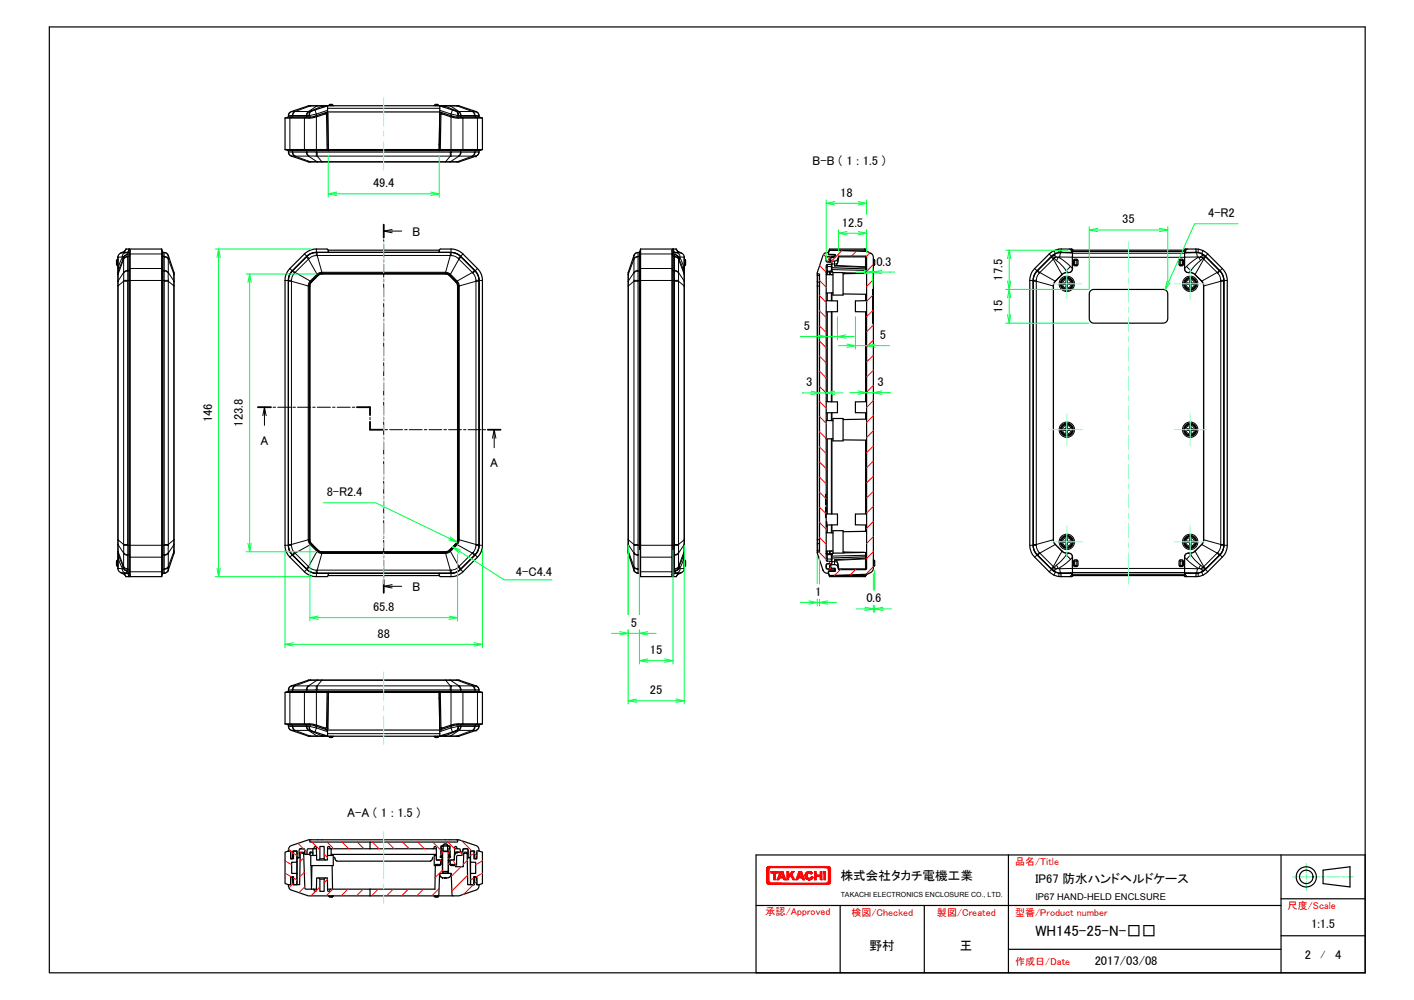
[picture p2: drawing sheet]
<svg xmlns="http://www.w3.org/2000/svg" width="420mm" height="297mm" viewBox="0 0 420 297" stroke-linecap="round" stroke-linejoin="round" font-family="sans-serif">
<defs><g id="words">
<text font-size="4.5" x="307.6" y="278.1">WH145-25-N-□□</text>
<g font-size="3.7">
<text x="241.4" y="49">B-B ( 1 : 1.5 )</text>
<text x="110.8" y="55.6">49.4</text>
<text x="249.6" y="58.4">18</text>
<text x="359" y="64.5">4-R2</text>
<text x="122.5" y="70">B</text>
<text x="250.1" y="67.3">12.5</text>
<text x="333.4" y="66.3">35</text>
<text x="260.4" y="78.9">0.3</text>
<text x="297.9" y="83.3" transform="rotate(-90 297.9 83.3)">17.5</text>
<text x="297.9" y="92.9" transform="rotate(-90 297.9 92.9)">15</text>
<text x="238.8" y="98">5</text>
<text x="261.4" y="100.7">5</text>
<text x="239.6" y="114.7">3</text>
<text x="260.7" y="114.7">3</text>
<text x="63" y="125.5" transform="rotate(-90 63 125.5)">146</text>
<text x="72.2" y="126.8" transform="rotate(-90 72.2 126.8)">123.8</text>
<text x="77.4" y="132.1">A</text>
<text x="145.7" y="138.7">A</text>
<text x="97.1" y="147.4">8-R2.4</text>
<text x="153.3" y="171.1">4-C4.4</text>
<text x="122.5" y="175.4">B</text>
<text x="242.2" y="177">1</text>
<text x="257.4" y="178.9">0.6</text>
<text x="110.8" y="181.5">65.8</text>
<text x="112.2" y="189.4">88</text>
<text x="187.4" y="186.1">5</text>
<text x="193.1" y="194.2">15</text>
<text x="193.1" y="206.1">25</text>
<text x="103.2" y="242.6">A-A ( 1 : 1.5 )</text>
<text x="249.8" y="261.3">株式会社タカチ電機工業</text>
<text x="307.6" y="262.3">IP67 防水ハンドヘルドケース</text>
<text x="389.6" y="275.8">1:1.5</text>
<text x="258.4" y="282.3">野村</text>
<text x="285.3" y="282.3">王</text>
<text x="325.3" y="286.7">2017/03/08</text>
<text x="387.7" y="284.8">2</text>
<text x="396.7" y="284.8">4</text>
</g>
<g font-size="3" fill="#f00">
<text x="301.7" y="257">品名/Title</text>
<text x="227.5" y="271.9">承認/Approved</text>
<text x="253" y="272.1">検図/Checked</text>
<text x="278.4" y="272">製図/Created</text>
<text x="301.7" y="272">型番/Product number</text>
<text x="382.6" y="270">尺度/Scale</text>
<text x="301.7" y="286.6">作成日/Date</text>
</g>
<text font-size="3" x="392.4" y="284.5">/</text>
<text font-size="2.8" x="307.6" y="267.4">IP67 HAND-HELD ENCLSURE</text>
<text font-size="2.1" x="249.8" y="266.6">TAKACHI ELECTRONICS ENCLOSURE CO., LTD.</text>
</g></defs>
<g fill="none" stroke="#000" stroke-width=".36">
<path d="M14.7 8h390.9v281h-390.9zM84.7 35.1v9.3M85.7 34.8l-1 .3M85.7 34.8h6.6M93.9 34.4l-1.6 .4M94 34.7l2.7-.9 .3 .3 .2 10.3M94 34.7l-1.8 .4h-7.5M96.9 33.4h.3l.2 .4M96.9 33.4l-3 1 .1 .3M96.9 33.4l.5 .3 .1 10.8-.3-.1M97.3 31.5l-4.2 1.3M97.3 33.3h33.4"/>
<path d="M97.3 31.4v2.2M97.3 31.4h33.4M97.3 31.4v.1M97.4 31.4h-5.7l-5.3 1.9-.6 .5-.1 1M97.8 31.2l-.1 .2M98 31h.7l.1 .2-.8 .1-.2-.1zM98 31.3v.1M98.7 31.3v.1M98.8 31.2l.2 .2M129.2 31.2l.8-.2 .2 .2zM129.2 31.2l-.2 .2M129.4 31.3v.1"/>
<path d="M130 31.3v.1M130.2 31.2l.1 .2M130.6 31.4h5.7l5.4 1.9 .5 .5 .2 1M130.7 33.7l-.2 10.7M130.7 31.4l4.2 1.4M130.7 31.4l-.2 13.1 .3-.1M131.1 33.4l3 1M131.1 33.4l-.4 .3M134 34.7l1.8 .4h7.6M134 34.7l-2.7-.9-.3 .2-.2 10.4M134.1 34.4l1.7 .4M134.1 34.4l-.1 .3"/>
<path d="M135.8 34.8h6.6M142.4 34.8l1 .3M143.4 35.1v9.3M84.7 44.4h12.5M84.7 44.4l1 .3M85.7 44.7l.1 1 .6 .5 5.3 1.9h44.6l5.4-1.9 .5-.5 .2-1M85.7 44.7h5.5M91.2 44.7h51.2M130.5 44.4v.3h-39.3M130.5 44.4h-33v.3M130.5 44.5v.2h11.9M130.8 44.4h12.6l-1 .3"/>
<path d="M34.8 77.1v1.7M35 77.3h.1M35 78.6h.1M35 77l-.4 .3v1.3l.4 .4M35 76.3l.1 .1M35 76.3v4.7M35.8 75.2l-.6 .6-.2 .5M37 74.9v.2M37 75h1l.3-1a.61 .61 0 0 1 .4 .9v95.2a.83 .83 0 0 1-.4 1.2l-.3-1M37 74.7l-1.2 .5M37.5 74l-.5 1M37.5 74h.1"/>
<path d="M37.5 74h10.5M38 75h.2M38.2 75l-2.4 .2M38.2 75l.2 .4M38.4 75.4v93.7M48 74v97.3M48 74l.4 1M48.4 75l.9 .1 .6 .6 1.8 5.3v83.3l-1.8 5.3-.6 .5-.9 .2M48.4 75v1.1M48.4 76.1v94.2M91.2 76.1l-4.7 4.7-.8 2v79.6l.8 2.1 5 4.9 1.6 .8 4.4 .1v.7M91.2 76.1l1.1-.7 1.7-.4h40.5l1.3 .4 1.1 .7 4.3 4.4 .8 1.1 .4 1.7-.1 79.1-.3 1.3-.8 1.1-5 4.9-2.2 .6h-40.4l-2.1-.9-4.6-4.6-.8-1.1-.4-1.7v-79.2l.8-2z"/>
<path d="M97.5 74.3v.7M97.5 74.3h33M97.5 74.3l-.3-.3h-3.2a5.1 5.1 0 0 0-3.5 1.4l-4.4 4.4a5.2 5.2 0 0 0-1.4 3.5v78.7a5.1 5.1 0 0 0 1.4 3.5l4.4 4.3a5.2 5.2 0 0 0 3.5 1.5h3.2l.3-.3M130.5 74.7v.3h-36.5l-1.7 .4-1.1 .7M130.5 74.3v.7h4l1.3 .4 .7 .4 4.7 4.7 .8 1.1 .3 1.2 .1 79.2-.3 1.3-.9 1.5-4.3 4.3-.7 .6-1.3 .5-37.4 .1v.3M130.5 74.3l.3-.3h3.2a5.1 5.1 0 0 1 3.6 1.4l4.3 4.4a5 5 0 0 1 1.5 3.5v78.7a4.9 4.9 0 0 1-1.5 3.5l-4.3 4.3a5.2 5.2 0 0 1-3.6 1.5h-3.2l-.3-.3M190 75v95.3M190 75l-.9 .1-.6 .6-1.8 5.4v83.1l1.8 5.4 .6 .5 .9 .2M190.3 74v97.3M190.3 74l-.3 1M190.3 74h10.6l.5 1M200 75.4v94.5"/>
<path d="M200.2 75l-.2 .4M200.2 75l2.4 .2M200.4 75l-.4-1a.78 .78 0 0 0-.3 1.2v95.2a.61 .61 0 0 0 .3 .9l.4-1h1M200.4 75h1M200.4 75h-.2M201.3 74.7l1.3 .5M201.4 74.9v.2M202.6 75.2l.4 .4 .3 .7v4.7M203.3 77l.3 .1M203.3 77.3h.1M203.3 78.6h.1M203.6 77.1l-.2 .2v1.3l.2 .2"/>
<path d="M203.6 78.8l-.3 .2M203.6 77.1v1.7M245 75.2l1.2-.2v.6l2 .2-.1 .4h-2.3l-.3 .4 .1 1.1 1.6 .3-.1 .5h-1.3l-.3 .4v68.1h-.2v1.7h.2l-.2 .2v.9h.2l-.2 3.8h.2l.1 1.4-.1 11.4 .2 .3 1.5 .2-.1 .5-1.5 .2-.1 1.1 .2 .3 2.5 .2-.2 .4h-1.8v.7l-1-.2-.5-.5-1.9-5.3 .1-.3 .6-.1v-82.5l-.6-.1-.1-.3 1.7-5.1zM245.6 76.3l1.4-.1v1.6l-1.4-.1zM246.2 75.6h2M246.4 74.3l-.2 .7M246.4 74.3l.1-.3h10.6l.3 .5M246.4 74.3h10.7l.4 .4M246.5 74.3l11.2 .4 1.5 .8 .3 .9v9.6h-.2v10h.2v72.8l-.3 .9-1.5 .9-11.2 .4-.3-.7v-.6h2v-.9h-1.4l-.3-.2v-.6l.3-.2h1.6l.5 .4 .3 1h8l.3-.3v-92.5l-.3-.3h-8l-.6 1.3-.6 .2-1.3-.1-.2-.8 .3-.2h1.4v-.9l-2-.1zM247.2 79.5l10 .4 .3 .3M247.2 78.4v2M249.2 76.1l-.2 1.4a1.58 1.58 0 0 1-1 1.5"/>
<path d="M259.5 77l.4 .3v1.3l-.2 .2M259.5 77.3h.1M259.5 78.6h.1M259.7 77.1v1.7M259.7 78.8l-.2 .2M313.6 75.4l-1.1 .7-4.3 4.4a4 4 0 0 0-1.2 2.8v78.7a3.9 3.9 0 0 0 1.2 2.8l4.3 4.3 1.1 .8M313.6 75.4l-1.1 .7-4.6 4.7-.7 1.2-.2 1.3v79.1l.4 1.3 .8 1.1 4.3 4.3 1.1 .8M314.7 75l-1.1 .4M315.2 75h-.5M315.3 74a5.2 5.2 0 0 0-3.5 1.4l-4.3 4.4a5.1 5.1 0 0 0-1.5 3.5v78.7a5 5 0 0 0 1.5 3.5l4.3 4.3a5 5 0 0 0 3.5 1.5M315.3 74h3.2l.4 .3-.7 .7h-3M315.3 74l-.1 1"/>
<path d="M318.7 75h-4M318.7 76.3v.1M318.7 74.7h33.3M318.7 76.3l-.1 .1M319.2 77.1l-.2 .2v1.3l.2 .2M319.2 77.1l.1 .2M319.2 77.1l.8-.1 .2 .1-.2 .2M319.3 77.3v1.3M319.3 78.6l.9 .2-.9 .2zM319.3 77.3h.7M320 77.3v1.3M320.2 77.1l.1 .2v1.3l-.1 .2"/>
<path d="M350.5 78.8l.2-.2 .8 .2-.2 .2zM350.5 77.1v1.7M350.5 77.1l.2 .2M350.5 77.1l.8-.1v.3M350.7 77.3v1.3M350.7 77.3h.6M351.3 77.3v1.3M351.5 77.1l.2 .2v1.3l-.2 .2M352 76.3v.1M352 75h4M352 76.3l-.1 .1M355.3 74l.1 1h-3l-.4-.7h-33.1l-.2 .4v1.6"/>
<path d="M355.3 74h-3.2l-.3 .3 .2 .4v1.6M355.3 74a5.2 5.2 0 0 1 3.6 1.4l4.3 4.4a5 5 0 0 1 1.5 3.5v78.7a4.9 4.9 0 0 1-1.5 3.5l-4.3 4.3a5 5 0 0 1-3.6 1.5M355.4 75h.6M356 75l1 .4M357 75.4l1.2 .7 4.3 4.4a4.3 4.3 0 0 1 1.2 2.8v78.7a4.2 4.2 0 0 1-1.2 2.8l-4.3 4.3M357 75.4l1.2 .7 4.6 4.7 .6 1.2 .3 1.3-.1 79.1-.3 1.3-.5 .8-4.6 4.6M35 81v83.3M35.2 80.4l-.2 .6M94.5 81.8l1.2-.4h36.7l.9 .3 2.5 2.5 .2 .8v75.3l-.5 1.2-2.4 2.2-.7 .2h-36.7l-1.2-.5-2.2-2.3-.2-.8v-75.3l.3-1zM203.1 80.4l.2 .6M203.3 81v83.3M242.8 81.2v82.9"/>
<path d="M245.5 81.6h2M245.5 89.3l3.3 .1v3.2h-3.3M246.5 80.8l.6 .8M246.5 80.8v.8M247 80.7v.1M247 80.7l.2-.3-1.5 .2-.2 .3M247 80.7l-.5 .1M247.2 80.6l.3 .3M247.2 87v2.3M247.2 92.6v26.8M247.5 81h3v6.7h-3zM247.5 87h-2"/>
<path d="M247.5 80.9v.1M250.5 87.3l7 .1M256.7 81.2l-5.9-.2v.3M257.5 89.3l-3.3 .1v3.2h3.3M257.5 81.2l-7 .1M259.5 86v10M316.5 84.4l.4 .1v.3M316.5 84.2v.2M316.5 84.4l-.4 .1h.7v.7l.1-.4M316.9 84.8h.2M316.9 83.8v.4h-.4M316.9 83.8h.2"/>
<path d="M316.9 83.8l-.1-.4v.7h-.7l.4 .1M317.1 83.8v.4h.4M317.1 83.8l.1-.4v.7h.7l-.4 .1M317.5 84.2v.2M317.5 84.4l.4 .1h-.7v.7l-.1-.4M317.5 84.4l-.4 .1v.3M324.1 86.4l.9-.4h20.7a1.3 1.3 0 0 1 1.3 1.3v7.3a1.37 1.37 0 0 1-1.3 1.4h-20.7a1.37 1.37 0 0 1-1.3-1.4v-7.3zM353.1 84.4l-.3 .1h.7v.7l.1-.4M353.1 84.4h.4l.1 .4M353.1 84.2v.2M353.6 84.8h.2M353.6 83.8l-.1 .4h-.4"/>
<path d="M353.6 83.8h.2M353.6 83.8l-.1-.4v.7h-.7l.3 .1M353.8 83.8v-.4l.1 .7h.6l-.3 .1M353.8 83.8v.4h.4M354.2 84.4l-.5 .1 .1 .3M354.2 84.4l.3 .1h-.7v.7v-.4M354.2 84.2v.2M245.5 119.3l3.3 .1v3.2h-3.3M257.5 119.3l-3.3 .1v3.2h3.3M245.5 124.9h2M247.2 122.6v2.3M247.2 130.3v22.4"/>
<path d="M247.5 130.3l-2 .1M247.5 124.3h3v6.7h-3zM250.5 130.7h7M257.5 124.5l-7 .1M316.5 127.7l.4 .1v.4M316.5 127.5v.2M316.5 127.7l-.4 .1h.7v.7l.1-.3M316.9 128.2h.2M316.9 127.1v.4h-.4M316.9 127.1h.2M316.9 127.1l-.1-.3v.6l-.7 .1h.4M317.1 127.1v.4h.4"/>
<path d="M317.1 127.1l.1-.3v.7h.7h-.4M317.5 127.5v.2M317.5 127.7l.4 .1h-.7v.7l-.1-.3M317.5 127.7l-.4 .1v.4M353.1 127.7l-.3 .1h.7v.7l.1-.3M353.1 127.7l.4 .1 .1 .4M353.1 127.5v.2M353.6 128.2h.2M353.6 127.1l-.1 .5-.4-.1M353.6 127.1h.2M353.6 127.1l-.1-.3-.1 .7h-.6h.3M353.8 127.1v-.3l.1 .7h.6h-.3"/>
<path d="M353.8 127.1v.4h.4M354.2 127.7l-.4 .1v.4M354.2 127.7l.3 .1-.7 .1v.6v-.3M354.2 127.5v.2M245.3 151.1h.2M245.3 149.6h.2M245.5 158.2l2 .1M245.5 152.7h3.3v3.2l-3.2 .1M245.5 155.2v.3M245.5 154.9l.1 .1M245.5 149.6v.2M245.5 150.8v.3"/>
<path d="M245.5 148.9v.7M245.5 151.1v.6M245.5 147v1.7M245.5 151.9v1.7M245.6 155.7l-.1 .4M245.6 156.3h-.1M247.2 155.9v2.4M247.5 157.6h3v6.7h-3zM257.5 152.7h-3.3v3.2l3.3 .1M257.5 157.8l-7 .1M34.8 166.5v1.6M35 166.6h.1"/>
<path d="M35 168h.1M35 166.3l-.4 .3v1.4l.4 .3M35 169l.2 .5 .6 .6M35 164.3v4.7M35 164.3l.2 .6M35.1 168.8l-.1 .2M35.8 170.1l1.2 .5M35.8 170.1l2.4 .1M37 170.2v.1M37 170.3h1M37 170.3l.5 1M37.5 171.3h.1"/>
<path d="M37.5 171.3h10.5M38.4 169.1v.8M38.4 169.9l-.4 .4M48.4 170.3l-.4 1M97.5 171h33M130.5 170.3v.7M190 170.3l.3 1M200 169.9l.4 .4M201.4 170.3l-.5 1h-10.6M201.4 170.2v.1M202.6 170.1l-2.4 .1M202.6 170.1l-1.3 .5"/>
<path d="M203.3 164.3v4.7l-.3 .7-.4 .4M203.3 166.3l.3 .2M203.3 166.6h.1M203.3 168h.1M203.3 164.3l-.2 .6M203.6 166.5l-.2 .1 .2 1.5M203.6 168.1l-.3 .2M203.6 166.5v1.6M245.5 164.4l.3 .3 1.4 .2M245.6 167.6l1.4-.2v1.7l-1.4-.2zM246.2 170.3l.2 .7M246.2 169.6h2"/>
<path d="M246.5 164.5h.5M246.5 163.7v.8M247 164.5h.1M247 164.5l.2 .2M247.1 163.7l-.6 .8M247.2 164.7v.2M247.2 164.9v2M247.5 163.6l-2 .1M247.5 164.3l-.3 .4M247.5 164.3h.1M248 166.3a2.66 2.66 0 0 1 1.2 2.8v.1M250.5 164l7 .1"/>
<path d="M250.8 164v.2l5.9-.1M257.5 165.1l-.3 .3-10 .4M257.5 170.6l-.4 .4h-10.7l.1 .3h10.6l.3-.5M259.5 166.3l.2 .2M259.5 166.6h.1M259.5 168h.1M259.7 166.5v1.6M259.7 166.5l.2 .1v1.4l-.4 .3M313.6 169.9l1.6 .4M314.7 170.2h4M316.5 161.1h.4v.4M316.5 160.9v.2"/>
<path d="M316.5 161.1h-.4l.7 .1v.6l.1-.3M316.9 161.5h.2M316.9 160.4v.4l-.4 .1M316.9 160.4h.2M316.9 160.4l-.1-.3v.7h-.7l.4 .1M317.1 160.4v.4l.4 .1M317.1 160.4l.1-.3v.7h.7l-.4 .1M317.5 160.9v.2M317.5 161.1h.4h-.7v.7l-.1-.3M317.5 161.1h-.4v.4M318.6 168.8l.1 .2M318.7 169v1.6"/>
<path d="M318.7 170.6l.2 .4-.4 .3h-3.2M318.7 170.6h33.3M318.7 168.8v.2M319.2 166.5l-.2 .1v1.4l.2 .1M319.2 166.5l.1 .1M319.2 166.5l.8-.2 .2 .2-.2 .1M319.3 166.6v1.4M319.3 168l.9 .1-.9 .2zM319.3 166.6h.7M320 166.6v1.4M320.2 166.5l.1 .1-.1 1.5M350.5 166.5v1.6"/>
<path d="M350.5 166.5l.2 .1M350.5 166.5l.8-.2v.3M350.7 166.6v1.4M350.7 168h.6l.2 .1-.8 .2-.2-.2zM350.7 166.6h.6M351.3 166.6v1.4M351.5 166.5l.2 .1-.2 1.5M351.9 168.8l.1 .2M352 169v1.6M352 171h-.2l.3 .3h3.2M352 170.9v.1M352 170.6l-.2 .4h-33.1l-.4-.7h-3.1l.1 1"/>
<path d="M352 168.8v.2M353.1 161.1h-.3h.6l.1 .7 .1-.3M353.1 161.1h.4l.1 .4M353.1 160.9v.2M353.6 161.5h.2M353.6 160.4v.4l-.5 .1M353.6 160.4h.2M353.6 160.4l-.1-.3v.7h-.7l.3 .1M353.8 160.4v-.3l.1 .7h.6l-.3 .1M353.8 160.4l-.1 .4 .5 .1M354.2 161.1h-.4v.4M354.2 161.1h.3l-.7 .1v.6v-.3"/>
<path d="M354.2 160.9v.2M355.4 170.3h-3l-.4 .6M355.4 170.3l-.1 1M356 170.2h-4M357 169.9l-1.6 .4M358.2 169.1l-1.2 .8M84.7 205.7v9.3M84.7 215l1 .3M84.7 215h7.2l2.1 .4M85.7 215.3v.7l.7 .9 5.3 1.8h5.7M85.7 205.4l.1-1 .6-.6 5.3-1.8h44.6l5.4 1.8 .5 .6 .2 1M85.7 215.3h5.5"/>
<path d="M85.7 205.4l-1 .3h12.5M85.7 205.4h11.8v.2M85.7 205.4h56.7M91.2 215.3h1.1M92.3 215.3l1.6 .4M93.1 217.3l4.2 1.4M93.9 215.7l3 1M94 215.4l-.1 .3M97.2 205.7l-.2 10.3-.3 .3-2.7-.9M97.2 205.7l.3-.1-.1 10.8M97.3 218.7h33.4M97.3 216.9h33.4"/>
<path d="M97.3 216.5v2.2M97.4 216.4l-.5 .3M97.5 205.7l-.1 10.7M97.7 218.7l.1 .2M97.8 218.9l.2-.2 .8 .2-.1 .2zM98 218.7h.1M98.7 218.7h.1M99 218.7l-.2 .2M129 218.7l.2 .2M129.2 218.9l.2-.2 .8 .2-.2 .2zM129.4 218.7h.1M130 218.7h.1"/>
<path d="M130.3 218.7l-.1 .2M130.5 205.4v.3h-33M130.7 216.2v.4l.4 .1M130.7 216.5v2.2M130.8 205.7l-.3-.1 .2 10.9 .4 .2M130.8 205.7h12.6M130.8 205.7l.2 10.4 .3 .2 2.7-.9M134 215.4l.1 .3-3 1M134.9 217.3l-4.2 1.4M135.8 215.3h6.6M135.8 215.3l-1.7 .4M142.4 215.3l-.2 1-.5 .6-5.4 1.8h-5.7"/>
<path d="M142.4 205.4h-44.9v.3M142.4 205.4l1 .3M143.4 215h-7.2l-2.2 .4M143.4 205.7v9.3M143.4 215l-1 .3M84.7 253.1l1.6-.3v2.3h.9v-2.3h1v3.3h-1.5v3.3h1.5v3.4h-1v-2.4h-.9v2.4l-1.6-.4zM88.2 256.1v3.3M88.4 254.8l-.2 8M88.8 254.8h.4M89.1 252.2h1.3l.1 1.4h-1.6zM91.1 253.8h.9M91.9 249.4h44.2"/>
<path d="M92 253.8l.3 .3M92.1 253.6h.1M92.2 253.1l.8 .6M92.3 254.1h.1M92.3 254.1h1.8M92.7 257.5h-.3l.2 5.7M92.7 257.1l-.1 7M93 252.1v2M93 253.1h-.9l-.1 .7M93.1 252.1h.9M94.7 255.5h2M95 255.1h1.3"/>
<path d="M97.3 254.1h1.7v3h-6.7v-3M97.3 252.1h1M98.3 252.1l-.3-.3a.34 .34 0 0 0-.3-.4 .34 .34 0 0 0-.4 .4v3.7h-.6l-.4-.4v-3.7h-1.3v3.7l-.3 .4h-.6l-.1-3.7a.4 .4 0 0 0-.5-.3 .4 .4 0 0 0-.2 .5l-1.9 .2-.3 1.6-.6-.1-.1-1.5h-1.3l-.3 2.6M98.3 252.1h11.6M98.4 253.8h31.3M98.4 252.1v2M98.7 257.1l.1 7M99.4 254.6l.3 .9a1.54 1.54 0 0 0 1.7 .3h25.3a1.27 1.27 0 0 0 1.8-.7l.1-.5M109.9 250.1h26.1v-.6l.2-.1 5.7 2 .3 .5 .2 .9h-.7l-.1 2.3h-.5l-.1-2.3h-1.2l-.1 1.9-.5 .1-.2-2.6h-1.4a.72 .72 0 0 1-.8 .9l-.1-.9-.9-.3a.34 .34 0 0 0-.3-.4 .34 .34 0 0 0-.4 .3l-.1 3.7h-1.7v-.8h.4v-3.4h-.7l-.3-.6h-.7l-.3 .6h-.7v3.4h.3v.8h-1.6l-.1-3.7a.41 .41 0 0 0-.5-.3 .41 .41 0 0 0-.2 .5l-19 .1zM109.9 250.1h-17.8l-.1-.6h-.4l-5 1.7-.8 .7-.1 .9h.6l.2 2.3h.4l.1-2.3h1.2l.1 1.9 .5 .1M128.7 252.1h.9M129 254.1l.7 .2v1.2h1.2v1.3l-.1 .3h-1.8z"/>
<path d="M129.4 254.1h.3M130.7 259.4l.1 .9 .7 .4M130.7 259.4h2.6M130.7 259.4l-.3 6.4-.2 .3h-20.3M131.3 255.5h.2M131.5 259.4v-3.8h-.5v1.2h-1.6l-.2 7.3h-19.3M131.5 255.6h.1M131.5 258.8l.1 .2M131.5 253h1.7M131.5 258.8h1.7M131.5 253v5.8M131.6 259v.4"/>
<path d="M131.6 259h1.5M131.7 251h1.3M131.7 251.3h1.3M131.7 252.8v-1.5h-.5l-.1 .7h.2v.6l-.3 .2v1.2h.3v.3h-.5v.4h.7M131.7 252.8l-.2 .2M131.7 252.8h1.3M133 252.8l.2 .2M133 252.8v-1.5h.5l.1 .7h-.2v.6l.3 .2v1.2h-.3v.3h.5v.4h-.7M133.1 259v.4M133.2 258.8l-.1 .2M133.2 255.5h.1M133.2 255.6h.1"/>
<path d="M133.2 253v5.8M133.3 259.4h.7M133.3 259.4v-3.8h.4v1.2h1.6l.1 .7h2.3l.1-4.2 .8-.1 .2 .2 .2 9.4h2l.1-2.4h.5l.1 2.4h.7l-.2 .9-.5 .6-5.3 1.8h-1.9l-.2-.3-.3-6.4M134 259.4l-.1 .9-.7 .4M135.1 252.1h.9M135.1 253.1h.8M135.4 253.5l.7-.3 1.3-.2 .3-.9h1l.4 .3v1.2a1.51 1.51 0 0 0-1.6 .2l-.4 .3h-1.1l-.3 .2v2.8h-1.7l-.3-.3v-1.3h1.3v-1.3zM135.9 253.1l-.7 .4M136.4 253.1l-.9 .2-.5 .3M138.8 254.8h.5M139.6 254.8l.2 8M139.8 252.8h1v2.3h.9v-2.3l1.7 .3v9.3l-1 .4h-.7v-2.4h-.9v2.4h-1v-3.4h1.5v-3.3h-1.5z"/>
<path d="M139.8 256.1v3.3M299.6 254v35M380.7 254v35M393.1 258.5l8-1v6l-8-1zM405.6 254h-180.9v35h180.9M86.9 260.4l.2 .2 .1 2.2M93.1 264.1h.9M94.7 260.8h2M95 261.1h1.3M97.3 264.1h1M97.7 266.1l.1 .3M98 266.2h.7l.1 .2-.8 .1-.2-.1z"/>
<path d="M98 266.1v.1M98.7 266.1v.1M99 266.1l-.2 .3M109.9 264.1h-11.6l-.3 .4a.34 .34 0 0 1-.3 .3 .34 .34 0 0 1-.4-.3v-3.7h-.6l-.4 .3v3.7h-1.3v-3.7l-.3-.3h-.6l-.1 3.7a.4 .4 0 0 1-.5 .2 .4 .4 0 0 1-.2-.5l-2.4-.1-.3-.2-.4-10.5-.2-.2h-.6l-.2 .2-.2 9.4h-2l-.1-2.4h-.5l-.1 2.4h-.6l.1 .9 .6 .6 5.2 1.8h18.3M109.9 264.1v2M129 266.1l.2 .3M129.2 266.4l.2-.2 .8 .2zM129.4 266.1v.1M130 266.1v.1M130.1 266.1h4.5M130.3 266.1l-.1 .3M131.5 260.7h.1"/>
<path d="M131.5 260.7l.7 .1M132.2 260.7h.1M132.2 260.7h.3M132.5 260.7v.1M133.2 260.7h.1M133.2 260.7l-.7 .1M141.1 260.4l-.2 .2-.1 2.2M224.7 269h156M249.6 269v20M274.6 269v20M380.7 278h24.9M380.7 267h24.9"/>
<path d="M299.6 282h81.1"/>
<circle cx="317" cy="84.3" r="1.67"/>
<circle cx="317" cy="84.3" r="1.73"/>
<circle cx="353.6" cy="84.3" r="1.73"/>
<circle cx="353.7" cy="84.3" r="1.67"/>
<circle cx="317" cy="127.6" r="1.68"/>
<circle cx="317" cy="127.6" r="1.73"/>
<circle cx="353.6" cy="127.6" r="1.73"/>
<circle cx="353.7" cy="127.6" r="1.68"/>
<circle cx="317" cy="161" r="1.66"/>
<circle cx="317" cy="161" r="1.74"/>
<circle cx="353.6" cy="161" r="1.74"/>
<circle cx="353.7" cy="161" r="1.66"/>
<circle cx="388.2" cy="260.5" r="2"/>
<circle cx="388.2" cy="260.5" r="3"/>
</g>
<g fill="none" stroke="#000" stroke-width=".3">
<path d="M86.6 33.1h.1M86.6 33.1h.9M86.6 33.1a.91 .91 0 0 0-.7 1.2 .94 .94 0 0 0 1.3-.9l.3-.3M87 34.3l-.1 .5-.8 .3v9.3l.8 .3v.5h4.1l.5 1 2.7 1.8 1.4 .1M91.6 31.5h.6M91.9 33.1l-.5 .5-.2 .7 2.8-.4M92.2 31.5h2M92.2 31.5l-4.5 1.6-.7 1v.2h4.2v.5l-.7 .3v9.3l.7 .3v.5h-.2M92.3 31.4l-.1 .1M92.3 34.8l-.4 .3M92.6 32.8l-.7 .3h-4.4M92.6 32.8h.5l-.8 .5-.4 1v-.2a.77 .77 0 0 1 .7-1.1"/>
<path d="M93.4 34.6l-.1 .3M93.6 32.7l.4 1.2M94 33.9v.5M94 34.7v10.5h39.8v1.2l-1.4 1.6M94.2 31.5h1.4M94.2 31.5l-2.7 1.8-.5 1M94.3 31.4l-.1 .1M95.5 31.6l-2.9 1.2M95.5 31.6h1.3M95.6 31.4l.4 .1M95.6 31.5l-.1 .1M96 31.4l1.3 .1"/>
<path d="M96 31.5l-.5 .1M97.2 33.4l-.6 .5M97.3 32.2h33.4M97.3 32.8l-3.3 1.1M97.4 33.8l-.4 .3M130.7 33.8l.3 .3M130.7 31.5h1.3M130.8 33.4l.7 .5M132 31.5l.5 .1M132 31.4l.4 .1M132.4 31.4l1.4 .1M132.4 31.5l.1 .1"/>
<path d="M132.5 31.6l3 1.2M132.5 31.6h-1.2M133.7 31.4l.1 .1M133.8 31.5h2M133.8 31.5l2.7 1.8 .5 1h4.2v.5l.7 .3v9.3l-.7 .3v.5h-.2M134 34.7v10.5h-.2M134.5 32.7l-.5 1.2-3.3-1.1M134.7 34.6v.3M135.5 32.8l.6 .3M135.5 33a.73 .73 0 0 1 .7 .4 .73 .73 0 0 1 0 .7l-.1 .2-.1-.8zM135.5 32.8h-.6l.6 .2M135.7 31.4l.1 .1"/>
<path d="M135.8 34.8l.4 .3M135.8 31.5h.6M135.8 31.5l4.5 1.6 .5 .5 .2 .7M136.1 33.1h4.4M136.2 33.1l.4 .5 .3 .7M136.9 34.3v.5l.7 .3v9.3l-.7 .3v.5h4.1l-.1 .5-.6 .7-4.4 1.6h-2.1l2.7-1.8 .5-1M136.9 34.3l-2.9-.4v.5M136.9 34.3h.1M140.5 33.1h.9M140.5 33.1l.5 .5a.86 .86 0 0 0 1.2 .7 1.04 1.04 0 0 0-.8-1.2M141.4 33.1h.1M86.6 46.4h.1"/>
<path d="M86.6 46.4h.9M86.6 46.4a1.09 1.09 0 0 1-.8-1.2h.1a.93 .93 0 0 1 1.3 .9l.3 .3M87 45.2l.2 .7 .5 .5 4.5 1.6 2.1 .1M87.5 46.4h4.4M91.6 48l.7 .1M91.9 46.4h2.1M91.9 46.4l-.5-.5-.2-.7h2.8v1.2M94 46.4h40.1M94.2 45.2v1.2l1.4 1.6M95.6 48l36.8 .1M97.5 42.9h.1M130.5 42.9h.1"/>
<path d="M132.4 48h1.4l-.1 .1M134.1 46.4h2.1M134.1 46.4l-.1-1.2h2.9l-.3 .7-.4 .5M136.2 46.4h4.3M136.5 48l-.8 .1M140.5 46.4h.9M140.5 46.4l.5-.5a.86 .86 0 0 1 1.2-.7 1.04 1.04 0 0 1-.8 1.2M141.4 46.4h.1M35.1 79.7v1.8M35.2 79.1l-.1 .6M36.3 76.3l.1 .1-.4 .9a5.5 5.5 0 0 0-.8 3.1l1.2-3M36.3 76.3l-1.2 .1-.1 3.3"/>
<path d="M36.3 76.3a1.02 1.02 0 0 1 .3-1 1.02 1.02 0 0 1 1.2-.1 .65 .65 0 0 1 .1 .8 .65 .65 0 0 1-.7 .3l-.5 .5M36.6 76.3l.1 .4 .5-.7 .8-.4-.8 .2-.8 .6v1M36.7 76.7v4.5M36.7 76.7l-.3 .7M37 75v.1M37.5 74l-.5 .6M37.9 76.3l-.7 .2-.5 .5-1.6 4.5M38.2 75h.1M38.5 74l-.3 1M38.7 74.5l-.3 .9M48.8 76.3l-.4-.2-.4-.7h-9.3l-.3 .7-.5 .2v4l-1 .5-1.8 2.7M50 75.9v.9"/>
<path d="M50 75.9a1.06 1.06 0 0 0-1.2-.8v1.1l.7 .1 .5 .5M50 75.9h.1M50 76.8v4.4M90.5 75.4l.7 .7-.2 .2M91.7 77l2.5 4.4 .8-.4 .6-.1v.2M91.7 77l-4 3.9M91.7 77l-.7-.7-4.1 4.2-.8-.7M91.9 76.8l-.2 .2M94 75.9l-1.2 .2-.9 .7M94 75.9v-.9a3.9 3.9 0 0 0-2.8 1.2l.7 .6M94 74v1h39.8v.9M94.2 75.9l1.4 5h36.8v.2"/>
<path d="M94.2 75.9h39.6M94.2 75.9h-.2M94.2 75v.9M114 66.7v3.9M114 71.2v.7M114 72.6v3.9M114 77.1v.7M114 78.5v3.8M114 68.6h5.4M116.5 68.2l-2.5 .4 2.5 .6M133.8 75.9l-1.4 5 1 .2 .4 .3-.1 .2M133.8 75.9h.3"/>
<path d="M134 74v1h-.2M134.1 75.9a2.96 2.96 0 0 1 2.1 .9M134.1 75.9l-.1-.9a3.6 3.6 0 0 1 2.9 1.2l-.7 .6M136.2 76.8l.2 .2M136.4 77l-2.6 4.4 2.1 2.1 4.4-2.6M136.4 77l3.9 3.9M136.9 76.1v.1M136.9 76.2l4.1 4.1-.7 .6M137 76.3l-.6 .7M137.6 75.4l-.7 .7M141.9 79.8l-.7 .7-.2-.2M188.4 75.9v.9"/>
<path d="M188.4 75.9l.4-.7 .8-.2v1.2l-.8 .1-.4 .5M188.4 75.9h.1M188.4 76.8v4.4M199.7 74.5l.3 .9M199.9 74l.3 1M200.2 75h.1M200.4 75.6h.2a.99 .99 0 0 1 1 1.1 1.6 1.6 0 0 0-1.2-1.1zM200.4 76.2l.8 .1 .4 .5M200.4 76.2v.1M200.4 76.2l.2-1a.99 .99 0 0 1 1.1 .1 .99 .99 0 0 1 .4 1M200.4 76.2l-.4-.1-.3-.7h-9.4l-.3 .7-.4 .1v4.1l-1.1 .5-1.8 2.7v-2.1l1.7-4.4 .4-.5 .8-.2M200.9 74l.4 .6"/>
<path d="M201.4 75v.1M201.6 76.7l.3 .7M201.6 76.7v4.5M201.7 76.3l.2 .1v1M202.1 76.3l1.2 .1v3.3M202.1 76.3l.3 1a4.7 4.7 0 0 1 .7 2.8v.3l-1.2-3M203.1 79.1l.2 .6M203.3 79.7v1.8M245.8 78.5v2.3h1.2M247 78.5v2.2M247.2 78.4h.8v.6l9.2 .4v.9M247.2 79.1l-1.4 .1-.3 .2"/>
<path d="M248 77.6v.2a.48 .48 0 0 0 .3 .6 .48 .48 0 0 0 .6-.3M248 76.2v.3M248.4 78.8l9.1 .5M249 76.8v.9M256.9 74l.2 .3M257.2 76.1v.2h-8M257.2 74.3v.4M257.5 76.4l-.3-.1v3.1l.3 .4M311.8 75.4l.7 .7M312.5 76.1v.1M312.5 76.2l.7 .6M312.5 76.2l-.2 .1"/>
<path d="M313 77l-4 3.9M313 77l2.5 4.5M313 77l-.7-.7-4.1 4.2-.7-.7M313.2 74.5l.4 .9M313.2 76.8l-.2 .2M313.2 75.6l.7 .7-.6 .4zM313.3 76.7l.6 .7M313.3 76.7l-.1 .1M313.9 77.4l1.9 1.8 1 1.2M313.9 76.3l.6 .1-.6 1M314.6 74l.1 1M314.7 75h.1"/>
<path d="M314.9 76.3l-.4 .1 3.6 2.7-1.3 1.3M314.9 76.3l3.7 .1v3.3M315.3 75h.1M315.3 75l-.5 .1a3.7 3.7 0 0 0-2.3 1.1M317.9 74l.6 .6M318.1 79.1l.5 .6M318.2 75v.1M318.3 74l.4 .3M318.6 79.7a1.08 1.08 0 0 1-1.3 1.2l-.5-.5M318.6 79.7h.1M318.7 74.3v.4M318.7 75.2h33.3"/>
<path d="M318.7 75.1h-3.5l-.3 1.2M318.7 79.7a1.23 1.23 0 0 1-1.4 1.3M318.7 79.7v-3.3h33.2v3.3M351.9 79.7a1.2 1.2 0 0 0 1.4 1.3M352 74.3v.4M352.3 74l-.3 .3M352.4 75v.1M352.6 79.1l-.6 .6a1.1 1.1 0 0 0 1.3 1.2v.1M352.6 79.1l1.3 1.3M352.8 74l-.7 .6M355.3 75l.6 .1a3.3 3.3 0 0 1 2.2 1.1l-.6 .6M355.3 75l.3 .4 .2 .9"/>
<path d="M355.3 75l-3.3 .1M355.3 75h.1M355.8 76.3l.4 .1-3.6 2.7M355.8 76.3l-3.8 .1-.1 3.3M356 75h.1M356 74v1M356.7 76.3l.7 .4 .1-1.1-.8 .7-.5 .1 .5 1M356.7 77.4l.7-.7 4.3 4.2M356.7 77.4l-1.9 1.8-.9 1.2M357.5 74.5l-.5 .9M358.3 76.3l-.6 .7-2.6 4.5M358.9 75.4l-.8 .8 4.2 4.1-.6 .6"/>
<path d="M363.2 79.8l-.7 .7-.2-.2M35.1 81.5v2M35.1 83.5l-.1 1.4M35.1 84.9l-.1 75.4M35.1 81.5l-.1 .1M35.1 83.5l-.1 .1M36.7 81.2v2M36.7 81.2l.5-.5 .8-.2v2.8l-1.3-.1M36.7 83.2v78.8M37.9 83.5h-1.2l-1.6 1.4M37.9 80.3l.1 .2h.4l.3-.7h9.3l.4 .7h.4v-4.2l1.1 .5 1.8 4.6v-.5M48.8 83.5v-.2h-10.8l-.1 .2v78.2h-1.2l-1.6-1.4"/>
<path d="M48.8 80.3l1.1 .5 1.8 2.7v-2.1v.2M50 81.2v2M50 81.2l-.5-.5-.7-.2v2.8l1.2-.1M50 83.2v78.8M51.7 84.9l-1.7-1.4h-1.2v78.5h-10.8l-.1-.3M51.7 84.9v75.4M51.7 83.6v-.1v1.4M84.7 83.3h1v.2M86.6 83.5v78.2M86.6 83.5l5 1.4 .2-.9 .4-.5 .1 .1M86.6 83.5h-.9v78.5h-1M86.6 83.2v.3"/>
<path d="M87 80.3l.7 .6M87.5 81.2l-.6 .9-.3 1.1M87.5 81.2l-.5-.6a2.98 2.98 0 0 0-1.3 2.7l.9-.1M87.7 80.9l4.5 2.6 2-2.1 .1 .2M87.7 80.9l-.2 .3M91.8 84.9h-.2v75.4l-5 1.4M91.8 84.9v75.4M92 85h.1M92 85l-.1 75.3M92 85v75.3M92.3 83.6l-.5 1.3M92.5 83.8h.1"/>
<path d="M92.5 83.8l-.5 1.2M92.5 83.8a.78 .78 0 0 0-.6 1.2M94.3 81.6l-2 2M94.5 81.8h.1M94.5 81.8l-2 2M94.5 81.8l-.1-.1-2 2M95.6 81.1l-1.3 .5M95.6 81.1h36.8M95.7 81.3v.1M95.7 81.3a.84 .84 0 0 0-1.3 .4M95.7 81.3h36.7M95.7 81.2l36.7 .1"/>
<path d="M95.7 81.3l-1.2 .5M114 83v.7M114 84.3v3.9M114 88.8v.8M114 90.2v3.8M114 94.7v.7M114 96v3.9M132.4 81.3v.1M132.4 81.2a.93 .93 0 0 1 1.2 .6M132.4 81.3l1.2 .5M132.4 81.1l1.3 .5M133.6 81.8h-.1"/>
<path d="M133.6 81.8l1.9 2M133.6 81.7l2 2-.1 .1M133.7 81.6l2 2M135.5 83.8h.1M135.5 83.8l.5 1.2M135.6 83.7a.9 .9 0 0 1 .4 1.3M135.7 83.6l.4 .6 .1 .7M135.7 83.6l.2-.1 .3 .5 .3 .9h-.3M136 85h.1M136 85v75.3M136.1 85l-.1 75.3M136.2 84.9v75.4"/>
<path d="M140.3 80.9l.2 .3M140.5 81.2l.6-.6a2.62 2.62 0 0 1 1.2 2.3v.4l-.9-.1M140.5 81.2l.7 .9 .2 1.1M141.4 83.2v.3l-4.9 1.4v75.4h-.3M143.4 83.3h-1.1v78.4h-.9v-78.2h.9M186.7 83.6v-.1v1.4M186.7 84.9v75.4M186.7 80.9v.7M188.4 81.2v2M188.4 81.2l.4-.5 .8-.2v2.8l-1.2-.1M188.4 83.2v.3l-1.7 1.4M189.6 80.3v.2h.4l.3-.7h9.4l.3 .7h.4v-4.2h.3l.9 .7 1.7 4.5"/>
<path d="M200.4 80.3l1.1 .5 1.8 2.7v1.4M200.4 83.5v-.2h-10.8v78.4h-1.2v-78.2h1.2M201.6 81.2l-.4-.5-.8-.2v2.8l1.2-.1M201.6 81.2v2M201.6 83.2v78.8M203.3 84.9h.1M203.3 81.5v2.1M203.3 84.9v75.4M203.3 84.9l-1.7-1.4h-1.2v78.5h-10.8v-.3M242.8 85h.2M242.8 83.7l.2 .1M242.8 81.7l.2 .1"/>
<path d="M243 85h.5M243 83.8h.5M243 81.8h.5M243 83.8v1.2M243 81.3v.5M243 81.8v2M243 85v75.3M245.5 81l.3 .6M245.5 81.4l.2 .2M245.5 80.8v.1M245.5 80.9l.3-.1v.8M245.8 87v2.3"/>
<path d="M245.8 92.6v26.7M247 87v2.3M247 92.6v26.8M247.2 80.1l10 .2M257.2 80.3l.3 .3M257.2 80.3v.9M257.2 87.4v1.9M257.2 92.6v26.7M259.3 87.3h.2M259.3 94.6h.2M306 83.3h1M307 83.3h.1"/>
<path d="M307 83.3v.2M307.9 83.2v78.8M308.3 80.3l.7 .6M308.8 81.2l-.6 .9-.3 1.1M308.8 81.2l-.5-.6a3.2 3.2 0 0 0-1.3 2.7l.9-.1M309 80.9l-.2 .3M309 80.9l4.5 2.6M313 84.9h.1M313 84.9v75.4l-5.1 1.4h-.9M313 84.9l-5.1-1.4h-.9v78.5M313 84.9v75.4M313.5 83.5l-.5 .8v.6"/>
<path d="M313.5 83.5l.1 .1M313.6 83.6l-.6 1.3M315.5 81.5l.1 .1M315.5 81.5l-2 2M315.6 81.6l-2 2M316.1 84.1v.4M316.2 84.1v.4M316.7 84.4v.1M316.7 84.1v.1M316.8 80.4l.2 .5 .3 .1M316.8 85.2h.4M316.8 83.5h.4"/>
<path d="M316.8 84.1h.1M316.8 84.6h.1M316.8 85.1h.4M316.8 83.4h.4M317 81l-.8 .1-.7 .4M317 81l-.6 .1-.8 .5M317 81h.3M317.1 84.1h.1M317.1 84.6h.1M317.3 84.1v.1M317.3 84.4v.1M317.8 84.1v.4"/>
<path d="M317.9 84.1v.4M352.8 84.1v.4M352.9 84.1v.4M353.3 81h.4M353.4 84.1v.1M353.4 84.4v.1M353.5 85.1h.3M353.5 83.4h.3M353.5 85.2h.3M353.5 83.5h.3M353.5 84.1h.1M353.5 84.6h.1"/>
<path d="M353.7 81l1.3 .6M353.7 84.1h.1M353.7 84.6h.1M353.9 80.4l-.2 .5 .7 .2 .7 .4M353.9 80.4l-.6 .5 .4 .1M353.9 84.1v.1M353.9 84.4v.1M354.4 84.1v.4M354.5 84.1v.4M355 81.6l2 2M355.1 81.5l-.1 .1M355.1 81.5l2 2"/>
<path d="M357 83.6l.5 .8 .1 .5M357.1 83.5l.5 .8v.6M357.1 83.5l-.1 .1M357.6 84.9v75.4M361.7 80.9l-4.6 2.6M361.7 80.9l.2 .3M361.9 81.2l.5-.6a3.2 3.2 0 0 1 1.3 2.7l-1-.1M361.9 81.2l.6 .9 .2 1.1M362.7 83.2v78.8M363.7 83.5h-1l-5 1.4-.1 75.4M363.7 83.3h1M363.7 83.3v78.4h-1l-5-1.4-.1 .8-.5 .7"/>
<path d="M363.7 83.3h.1M114 100.5v.8M114 101.9v3.9M114 106.4v.7M114 107.8v3.8M114 112.3v.7M114 113.6v3.9M114 118.1v.8M114 119.5v3.9M76.6 121h3.9M78.1 123.5l.5-2.5 .5 2.5M78.6 121v5.3"/>
<path d="M81.1 121h.8M82.5 121h3.9M87 121h.8M88.4 121h3.9M92.9 121h.8M94.3 121h3.9M98.8 121h.8M100.2 121h3.9M104.7 121h.7M106.1 121h3.8v2.3M109.9 123.9v.8M109.9 125.3v2.3h3.9"/>
<path d="M114 124v.7M114 125.3v3.9M114 129.8v.8M114 131.2v3.9M114 135.7v.7M114 137.1v3.8M114.4 127.6h.8M115.8 127.6h3.8M120.2 127.6h.8M121.6 127.6h3.8M126.1 127.6h.7M127.5 127.6h3.8"/>
<path d="M131.9 127.6h.8M133.3 127.6h3.8M137.7 127.6h.8M139.1 127.6h3.8M143.6 127.6h.7M144.9 127.6h3.8M146.3 130.2l.5-2.6 .6 2.6M146.8 127.6v5.4M245.8 122.6v2.3M245.8 130.3v22.4M247 122.6v2.3M247 130.3v22.4"/>
<path d="M257.2 122.6v1.9M257.2 130.7v22M316.1 127.5v.3M316.2 127.5v.3M316.7 127.7v.1M316.7 127.5v.1M316.8 128.5h.4M316.8 126.9h.4M316.8 127.9h.1M316.8 128.4h.4M316.8 126.8h.4M316.9 127.4h-.1"/>
<path d="M317.1 127.4h.1M317.1 127.9h.1M317.3 127.5v.1M317.3 127.7v.1M317.8 127.5v.3M317.9 127.5v.3M352.8 127.5v.3M352.9 127.5v.3M353.4 127.5v.1M353.4 127.7v.1M353.5 128.4h.3M353.5 126.8h.3"/>
<path d="M353.5 128.5h.3M353.5 126.9h.3M353.5 127.9h.1M353.6 127.4h-.1M353.7 127.9h.1M353.7 127.4h.1M353.9 127.5v.1M353.9 127.7v.1M354.4 127.5v.3M354.5 127.5v.3M114 141.6v.7M114 142.9v3.9"/>
<path d="M114 147.4v.8M114 148.8v3.9M114 153.3v.8M114 154.6v3.9M114 159.2v.7M245.3 147.6h.2M245.3 153h.2M245.3 151.3h.2M245.3 149.3h.2M245.5 155.3h.1M245.5 155.9h.1M245.8 156v2.2"/>
<path d="M247 155.9v2.4M257.2 156v1.9M35 165.6h.1M35 161.7l.1 .1M35 163.7l.1 .1M35.1 163.8l1.6 4.5 .5 .4 .7 .3 .1-4.2h.4l.3 .7h9.3l.4-.7h.4v.2M35.1 160.3v1.5M35.1 163.8v1.8M35.1 161.8l1.8 2.7 1 .5M35.1 161.8v2M35.1 165.6v3.2l1.2 .1M35.1 165.6l.1 .5"/>
<path d="M36.3 168.9a1 1 0 0 0 .4 1.1 1 1 0 0 0 1.1 0l.2-.9M36.4 167.9l.3 .7M36.4 167.9l-1.2-3a7.3 7.3 0 0 0 1.2 4h-.1M36.4 167.9v1l.2 .1M36.7 162v2.1M36.7 162h1.3v2.8l-.8-.2-.5-.5M36.7 168.6a1.61 1.61 0 0 0 1.3 1.1h-.2a1.11 1.11 0 0 1-1.1-1zM36.7 164.1v4.5M36.7 168.5l.5 .4 .8 .2M37 170.2v.1M37 170.6l.5 .7M37.9 169l.1 .1"/>
<path d="M38.2 170.2l.3 1M38.4 169.9l.3 .9M48.8 162h1.2v.9a1.39 1.39 0 0 1-.7 1.8l-.5 .1zM48.8 169.1l.7-.2 .5-.4a1.28 1.28 0 0 1-1.2 1.7zM48.8 165l.7-.2 .5-.5v4l-.5 .4-.7 .3zM48.8 169l-.4 .1-.4 .7h-9.3l-.3-.7h-.4M50 169.4h.1M51.7 160.3l-1.7 1.4h-1.2M51.7 163.6v.8M51.7 161.6v2.2l-1.7 4.7M51.7 160.3v1.5l-1.7 2.5v-.2M85.7 161.7h.9"/>
<path d="M85.7 162a.73 .73 0 0 1 .8 .1 .73 .73 0 0 1 .3 .8l.2 .5a.76 .76 0 0 1 .4 .7 .76 .76 0 0 1-.5 .7 3.9 3.9 0 0 1-1.2-2.8zM86.6 161.7v.3M87 165l-.1-.2-.8 .7M87 164.9l.7-.6 4 4-.7 .7zM91 169l.2 .1-.7 .7M91.2 169.1a.76 .76 0 0 1 .7-.5 .76 .76 0 0 1 .7 .4l.5 .2a.78 .78 0 0 1 .8 .3 .78 .78 0 0 1 .1 .8 3.9 3.9 0 0 1-2.8-1.2zM91.8 160.3l.5 1.3M91.8 160.3h-.2v.4l.6 1.1-4.5 2.5-.2-.2M92 160.3h.1M92 160.3a.84 .84 0 0 0 .4 1.3M92 160.3l.5 1.2M92.3 161.6l-.1 .2 2 2-2.5 4.5 .2 .2"/>
<path d="M92.3 161.6l2 2M92.5 161.5l1.9 2.1M92.5 161.5l2 2M92.6 161.5h-.1M94.2 170.3h-.2v1M94.3 163.6l-.1 .2 .5 .3 .9 .3-1.4 5h-.2M94.3 163.6l.6 .4 .7 .2M94.5 163.5l1.2 .5M94.5 163.5a.84 .84 0 0 0 1.2 .6M94.5 163.4v.1M95.6 164.2h36.8M95.6 164.2v.2h36.8l1.4 5h.3"/>
<path d="M95.7 164l36.7 .1M95.7 163.9v.1M95.7 164h36.7M114 160.5v3.9M114 165v.8M114 166.4v3.8M114 170.9v.7M114 172.3v3.8M114 174.2h5.4M116.5 173.7l-2.5 .5 2.5 .5M132.4 163.9v.1M132.4 164.2v.2h.4l1-.6 2.6 4.5-.2 .2"/>
<path d="M133.5 163.4l-1.1 .6M133.6 163.6a1 1 0 0 1-1.2 .4M133.7 163.6l-1.3 .6M133.7 163.6l.1 .2 2.1-2 4.4 2.5 .2-.2M133.8 170.3v-.9h-39.6v.9h39.8v1M134.1 169.4l1.4-.4a.79 .79 0 0 1 1.4 .1 3.9 3.9 0 0 1-2.9 1.1zM135.5 161.5l.1 .1-2 2zM135.7 161.6l.2 .2 .3-.5 .3-1 4.9 1.4v.3M135.7 161.6l-2 2M136 160.3h.1M136 160.3l-.2 .8-.3 .4M136.1 160.3l-.5 1.3"/>
<path d="M136.2 160.3l-.1 .8-.4 .5M137 169l-.1 .1 .7 .7M141 165l-.7-.7-3.9 4 .6 .7 4.2-4.2 .7 .7M141.4 162h.9a3.9 3.9 0 0 1-1.2 2.8 .76 .76 0 0 1-.4-.7 .76 .76 0 0 1 .3-.7zM142.3 161.7v.3h1.1M186.7 163.6v.2v-2l1.7 2.5v-.2M186.7 160.3v1.5v-.2M186.7 160.3l1.7 1.4v.3M186.7 164.4v-.6l1.7 4.7M188.4 162h1.2v2.8a1.17 1.17 0 0 1-1.2-1.7zM188.4 168.5l.4 .4 .8 .2v.3a.52 .52 0 0 1-.3 .8 1.38 1.38 0 0 1-.9-1.7zM188.4 169.4h.1"/>
<path d="M189.6 165l-.8-.2-.4-.5v4l.4 .4 .8 .3v-4.2h.4l.3 .7h9.4l.3-.7h.4v.2M200 169.9l-.3 .9M200.2 170.2l-.3 1M201.3 170.6l-.4 .7M201.4 170.2v.1M201.6 168.5l-.4 .4a.68 .68 0 0 0-.8 .4 .68 .68 0 0 0 .2 .8 1.07 1.07 0 0 0 1.5-1.2M201.6 162h-1.2v2.8l.8-.2 .4-.5M201.6 162v2.1M201.6 164.1v4.5l.3-.7M201.9 167.9l1.2-3v.3a6.4 6.4 0 0 1-1.2 3.7h.2M201.9 167.9v1l-.9 .6-.6 .2a1.53 1.53 0 0 0 1.2-1.1l.1 .4M203.3 165.6v3.2l-1.2 .1"/>
<path d="M203.3 163.8v1.8M203.3 160.3v1.5M203.3 160.3l-1.7 1.4h-1.2M203.3 161.7v2.1M203.3 163.8l-1.7 4.5-.4 .4-.8 .3M203.3 161.8l-1.8 2.7-1.1 .5v4.1h-.4l-.3 .7h-9.4l-.3-.7-.4-.1M203.3 165.6l-.2 .5M242.8 160.3h.2M243 163.5l-.2 .1M243 160.3h.5M243 163.5v.5M243 161.5l-.2 .1"/>
<path d="M243 160.3v1.2M243 161.5v2M243.5 161.5h-.5M243.5 163.4l-.5 .1M245.5 165.9l.3 .2M245.5 164.5h.3v1.6M245.7 163.7l-.2 .2M245.8 163.7l-.3 .6M245.8 166.1v.6M245.8 163.7v.8h1.2M245.8 166.1l1.4 .1M247 164.5v2.3"/>
<path d="M248 166.8v.9M248 166.8l.9 .4M248 166.8h-.8M248 168.8v.3M248.4 166.4l8.8-.4v3.2M249 167.6v.8M257.1 171l-.2 .3M257.2 165.8l-9.2 .5v.5M257.2 164.1v1.7M257.2 165.8v.2l.3-.1M257.2 170.6v.3M257.5 164.7l-.3 .2-10 .3"/>
<path d="M257.5 165.5l-.3 .3M257.5 168.9l-8.3 .1M306 162h1M307 162h.1M307.9 162l.3 1.1 .6 1M307.9 162h-.9a3.1 3.1 0 0 0 1.3 2.7l.5-.6M308.3 165l-.1-.2-.7 .7M308.8 164.1l4.5 4.5 .6-.7M313 160.3l.6 1.4M313 160.3v.6l.5 .9M313.2 168.5l-.7 .6 .4 .3 1.3 .7 1.1 .1M313.5 161.8l2 2"/>
<path d="M313.5 161.8l-4.5 2.5-.7 .7 4.2 4.1-.7 .7M313.6 161.7l2 2M313.6 161.7l-.1 .1M313.6 169.9l-.4 .9M313.9 167.9l.6 1-.6 .1-.7 .7 .1-1.1 .6 .4M314.7 170.2l-.1 1M314.9 168.9l.2 1.1 .2 .2M315.3 170.2v.1M315.5 163.8l.7 .4 .8 .2-.2 .5M315.5 163.8l-2.5 4.5-.7 .7M315.6 163.7l1.4 .6M315.6 163.7l-.1 .1"/>
<path d="M316.1 160.8v.3M316.2 160.8v.3M316.7 161.1h.1M316.7 160.8v.1M316.8 164.9l-1.3 1.6-1.6 1.4M316.8 164.9l1.3 1.2M316.8 161.8h.4M316.8 160.2h.4M316.8 160.7h.1M316.8 161.2h.1M316.8 160.1h.4M317 164.3l.3 .1-.5 .5"/>
<path d="M317 164.3h.3M317.1 160.7h.1M317.1 161.2h.1M317.3 160.8v.1M317.3 161.1h.1M317.3 164.3v.1a1.06 1.06 0 0 1 1.3 1.2l-.5 .5M317.3 164.3a1.23 1.23 0 0 1 1.4 1.3M317.8 160.8v.3M317.9 160.8v.3M318.1 166.1l-3.6 2.8h.4M318.2 170.2v.1M318.5 170.6l-.6 .7"/>
<path d="M318.7 170.6v.3l-.4 .4M318.7 170.1h33.3M318.7 170.2h-3.4M318.7 165.6l-.1 3.2-3.7 .1M318.7 165.6v3.2h33.2v-3.2M351.9 165.6h.1M352 170.6v.3l.3 .4M352 165.6v3.2l3.8 .1M352 165.6l.6 .5M352.1 170.6l.7 .7M352.4 170.2v.1M352.8 160.8v.3"/>
<path d="M352.9 160.8v.3M353.3 164.3a1.2 1.2 0 0 0-1.4 1.3M353.3 164.3h.4M353.3 164.3l.4 .1 .2 .5M353.4 160.8v.1M353.4 161.1h.1M353.5 161.8h.3M353.5 160.1h.3M353.5 160.2h.3M353.5 160.7h.1M353.5 161.2h.1M353.7 160.7h.1"/>
<path d="M353.7 161.2h.1M353.9 164.9l-.6-.5a1.08 1.08 0 0 0-1.3 1.2M353.9 164.9l-1.3 1.2 3.6 2.8h-.4M353.9 164.9l1.3 1.6 1.5 1.4M353.9 160.8v.1M353.9 161.1h.1M354.4 160.8v.3M354.5 160.8v.3M355 163.7l-1.3 .6M355 163.7l.1 .1M355.1 163.8l2.6 4.5M355.1 163.8l-.7 .4-.7 .1"/>
<path d="M355.3 170.2v.1M355.8 168.9l-.4 1.3h-3.4M356 170.2v1M356.7 169l.7-.4 .1 1.1zM356.7 167.9l-.5 1 .5 .1M356.7 167.9l.7 .7M357 169.9l.5 .9M357 161.7l-2 2M357 161.7l.1 .1M357.1 161.8l-2 2M357.1 161.8l4.6 2.5M357.5 168.5l.6 .6"/>
<path d="M357.5 168.5l-.1 .1M357.6 160.3l-.6 1.4M357.7 168.3l-.2 .2M358.1 169.1l.8 .7M358.1 169.1l-1.2 .8-1.6 .3M358.3 169l-.2 .1M361.7 164.3l-4 4M361.7 164.3l.6 .7M361.9 164.1l-.2 .2M362.7 162h1a3.1 3.1 0 0 1-1.3 2.7l-.5-.6M362.7 162l-.2 1.1-.6 1M363.2 165.5l-.7-.7-4.2 4.2-.6-.7"/>
<path d="M363.7 162h1M363.7 161.7v.3M363.7 162h.1M86 204.2l.6-.5h.9l-.5 .5-.1 .7h-1.2zM86.6 203.7h.1M86.6 217h.1M86.6 217a1.09 1.09 0 0 1-.8-1.2h1.1l.1 .7 .5 .5M86.6 217h.9M87 215.8l.2 .7 .5 .5 4.5 1.7M87 204.9l-.1 .5-.8 .3v9.3l.8 .3v.5h4.1l.5 1.1 2.7 1.8M87.4 204l.3-.3h4l-.5 .5-.2 .7h-4zM87.5 217h4.4"/>
<path d="M91 204.9h.2v.5l-.7 .3v9.3l.7 .3v.5M91 215.8h.2M91.2 215.8l.2 .7 .5 .5M91.6 202.1h.6l-4.7 1.6M91.6 218.7h.6M91.7 203.8l1.4-.1a.65 .65 0 0 1 .9 .1 .65 .65 0 0 1 0 .9v.2h-2.8zM91.9 215l.4 .3M91.9 215.8l.2 .8 .5 .5a.82 .82 0 0 1-.8-.5 .82 .82 0 0 1 .1-.8zM91.9 217l.7 .3M92.2 218.7h2M92.2 218.7h.1M92.3 202l1.9 .1-2.5 1.6h.2"/>
<path d="M92.6 217.3l2.9 1.2M92.6 217.1l.5 .2h-.5M93.3 215.2l.1 .3M94 215.7v.5l-2.8-.4M94.2 218.7h1.4M94.2 218.7h.1M94.2 204.9h-.2v10.5M94.3 202l-.1 .1h1.4l-1.4 1.6h-.2M95.5 218.5l.5 .2M95.5 218.5l1.8 .2M95.5 218.5h1.3M95.6 202l36.8 .1 1.4 1.6h.3"/>
<path d="M96.6 216.2l.6 .5M97 216l.4 .2M97.3 217.9h33.4M97.3 217.3l-3.3-1.1-.4 1.2M97.5 207.2h.1M130.5 207.2h.1M130.7 218.7h1.3M131 216l-.3 .2M131.3 218.5h1.2M131.5 216.2l-.7 .5M132.4 202l1.4 .1 2.6 1.6h-.2M132.5 218.5l-.5 .2h.4"/>
<path d="M132.5 218.5l-.1 .2h1.4M133.7 202l2.2 .1 4.6 1.6M133.8 204.9v-1.2h-39.6v1.2h39.8v10.5M133.8 218.7h-.1M133.8 218.7h2M134 216.2l2.9-.4-.3 .7-.4 .5M134 216.2l.5 1.2M134 215.7v.5M134 216.2l-3.3 1.1M134.1 203.7h.8a1.5 1.5 0 0 1 1.8 .7l.2 .5h-2.9zM134.7 215.2v.3M135.5 217.1a.85 .85 0 0 0 .6-1.3l-.3 1.1-.9 .4h.6"/>
<path d="M135.5 217.3l-3 1.2M135.7 202l.8 .1M135.8 218.7h.6M135.8 218.7h-.1M136.2 215l-.4 .3M137 215.8l-.5 1.1-2.7 1.8M137 204.9h-.1v.5l.7 .3v9.3l-.7 .3v.5h4.1v.2l-.7 1-4.5 1.7M140.5 217l.5-.5a.86 .86 0 0 1 1.2-.7 1.03 1.03 0 0 1-.8 1.2M140.5 217h-4.4l-.6 .3M140.5 217h.9M140.5 203.7h.7a1.09 1.09 0 0 1 1 1.2h-.1a.96 .96 0 0 1-1.2-.9zM141 204.9l-.2-.7-.5-.5h-3.9l.4 .5 .2 .7h4.2v.5l.7 .3v9.3l-.7 .3v.5h-.2"/>
<path d="M141.4 217h.1M141.4 203.7h.1"/>
<circle cx="317" cy="84.3" r="2.29"/>
<circle cx="317" cy="84.3" r="1.61"/>
<circle cx="317" cy="84.3" r="1.95"/>
<circle cx="317" cy="84.3" r="1.27"/>
<circle cx="353.7" cy="84.3" r="1.27"/>
<circle cx="353.7" cy="84.3" r="2.29"/>
<circle cx="353.7" cy="84.3" r="1.61"/>
<circle cx="353.7" cy="84.3" r="1.97"/>
<circle cx="317" cy="127.6" r="2.29"/>
<circle cx="317" cy="127.6" r="1.61"/>
<circle cx="317" cy="127.6" r="1.95"/>
<circle cx="317" cy="127.6" r="1.27"/>
<circle cx="353.7" cy="127.6" r="1.27"/>
<circle cx="353.7" cy="127.6" r="2.29"/>
<circle cx="353.7" cy="127.6" r="1.61"/>
<circle cx="353.7" cy="127.6" r="1.96"/>
<circle cx="317" cy="161" r="1.61"/>
<circle cx="317" cy="161" r="2.3"/>
<circle cx="317" cy="161" r="1.95"/>
<circle cx="317" cy="161" r="1.28"/>
<circle cx="353.7" cy="161" r="1.28"/>
<circle cx="353.7" cy="161" r="1.61"/>
<circle cx="353.7" cy="161" r="1.96"/>
<circle cx="353.7" cy="161" r="2.3"/>
</g>
<g fill="#000">
<circle cx="96.9" cy="33.4" r=".18"/>
<circle cx="131.1" cy="33.4" r=".18"/>
<circle cx="97.5" cy="42.8" r=".18"/>
<circle cx="130.5" cy="42.8" r=".18"/>
<circle cx="318.7" cy="74.7" r=".18"/>
<circle cx="352" cy="74.7" r=".18"/>
<circle cx="245.5" cy="151.1" r=".18"/>
<circle cx="245.5" cy="149.6" r=".18"/>
<circle cx="245.6" cy="155.5" r=".18"/>
<circle cx="318.7" cy="170.6" r=".18"/>
<circle cx="352" cy="170.6" r=".18"/>
<circle cx="96.9" cy="216.7" r=".18"/>
<circle cx="97.5" cy="207.3" r=".18"/>
<circle cx="130.5" cy="207.3" r=".18"/>
<circle cx="131.1" cy="216.7" r=".18"/>
<circle cx="92.2" cy="253.1" r=".18"/>
<circle cx="135.9" cy="253.1" r=".18"/>
<circle cx="131.5" cy="260.7" r=".18"/>
<circle cx="132.2" cy="260.7" r=".18"/>
</g>
<g fill="#f00" stroke="#f00" stroke-width=".3">
<path d="M246.1 258.3l.7 3.7-.7-.3z"/>
<path d="M246.1 261.7l.7 .3-.7-.1z"/>
<path d="M246.1 261.9l.7 .1z"/>
<path d="M246.1 262l.6 .3-.8-.2z"/>
<path d="M246.1 262l.7 .1-.1 .2z"/>
<path d="M246.1 262h.7v.1z"/>
<path d="M245.8 262.2l.7 .4z"/>
<path d="M245.9 262.1l.7 .4-.1 .1z"/>
<path d="M245.9 262.1l.8 .2-.1 .2z"/>
<path d="M245.7 262.3l.4 .4z"/>
<path d="M245.8 262.2l.5 .5z"/>
<path d="M245.8 262.2l.7 .4-.2 .1z"/>
<path d="M245.5 262.3l.6 .4z"/>
<path d="M229.1 262.3h16.4l.6 .4z"/>
<path d="M228.5 262.7l.6-.4 17 .4z"/>
<path d="M228.5 262.7l.6-.4z"/>
<path d="M228.8 262.2l.1 .1-.4 .4z"/>
<path d="M228.1 262.6l.7-.4z"/>
<path d="M228.1 262.6l.7-.4-.5 .5z"/>
<path d="M228.3 262.7l.5-.5z"/>
<path d="M227.9 262.3l.8-.2z"/>
<path d="M227.9 262.3l.8-.2-.7 .4z"/>
<path d="M228 262.5l.7-.4-.6 .5z"/>
<path d="M227.8 262h.8z"/>
<path d="M227.8 262h.8l-.8 .1z"/>
<path d="M227.8 262.1l.8-.1-.7 .3z"/>
<path d="M227.8 262l.7-.3v.2z"/>
<path d="M228.5 258.3v3.4l-.7 .3z"/>
<path d="M227.8 258.1l.7 .2-.7 3.7z"/>
<path d="M227.8 258.1h.7v.2z"/>
<path d="M227.8 258.1l.8-.1z"/>
<path d="M227.9 257.7l.8 .2z"/>
<path d="M227.9 257.7l.7 .3-.8-.1z"/>
<path d="M227.8 257.9l.8 .1-.8 .1z"/>
<path d="M228.1 257.5l.7 .3z"/>
<path d="M228 257.6l.1-.1 .6 .4z"/>
<path d="M228 257.6l.7 .3-.8-.2z"/>
<path d="M228.5 257.4l.4 .3z"/>
<path d="M228.3 257.4l.5 .4z"/>
<path d="M228.1 257.5l.2-.1 .5 .4z"/>
<path d="M228.5 257.4l.6 .3z"/>
<path d="M228.5 257.4l17 .3h-16.4z"/>
<path d="M228.5 257.4h17.6l-.6 .3z"/>
<path d="M245.5 257.7l.6-.3z"/>
<path d="M245.7 257.7l.4-.3z"/>
<path d="M245.8 257.8l.7-.3-.6 .4z"/>
<path d="M245.8 257.8l.5-.4 .2 .1z"/>
<path d="M246.1 257.4h.2l-.5 .4z"/>
<path d="M245.9 257.9l.8-.2z"/>
<path d="M245.9 257.9l.7-.3 .1 .1z"/>
<path d="M245.9 257.9l.6-.4 .1 .1z"/>
<path d="M246.1 258l.7 .1z"/>
<path d="M246.1 258l.7-.1v.2z"/>
<path d="M246.1 258l.6-.3 .1 .2z"/>
<path d="M246.1 258.1h.7l-.7 .2z"/>
<path d="M246.1 258.3l.7-.2v3.9z"/>
<path d="M230.5 259.4l.8-.5v.5z"/>
<path d="M229 258.9h2.3l-.8 .5z"/>
<path d="M229 258.9l1.5 .5h-.6z"/>
<path d="M229 258.9l.9 .5h-.9z"/>
<path d="M229.9 259.4l.6 1.9h-.6z"/>
<path d="M229.9 259.4h.6v1.9z"/>
<path d="M231.9 260.3h.6l.2 .5z"/>
<path d="M232.5 260.3l1 1-.8-.5z"/>
<path d="M232.6 258.9l.9 2.4-1-1z"/>
<path d="M231.8 258.9l.4 .5-.3 .9z"/>
<path d="M231.8 258.9l.1 1.4-1 1z"/>
<path d="M231.9 260.3l-.2 .5-.8 .5z"/>
<path d="M230.9 261.3l.8-.5-.2 .5z"/>
<path d="M231.8 258.9h.8l-.4 .5z"/>
<path d="M232.6 258.9l-.1 1.4-.3-.9z"/>
<path d="M231.9 260.3l.8 .5h-1z"/>
<path d="M232.7 260.8l.8 .5h-.6z"/>
<path d="M235.3 259.7l.3 1.6-.7-1.2z"/>
<path d="M234.4 259.9l.9-.2-.4 .4z"/>
<path d="M234.4 259.9l.5 .2-.5 .6z"/>
<path d="M234.4 259.9v.8l-.6 .6z"/>
<path d="M234.4 260.7v.6h-.6z"/>
<path d="M235.3 259.7l.9 1.6h-.6z"/>
<path d="M235.3 258.9h.8l-.8 .8z"/>
<path d="M235.3 258.9v.8l-.9 .2z"/>
<path d="M233.8 258.9h.6v1z"/>
<path d="M233.8 258.9l.6 1-.6 1.4z"/>
<path d="M237.5 260.3h.6l.2 .5z"/>
<path d="M238.1 260.3l1 1-.8-.5z"/>
<path d="M238.2 258.9l.9 2.4-1-1z"/>
<path d="M237.4 258.9l.4 .5-.3 .9z"/>
<path d="M237.4 258.9l.1 1.4-1 1z"/>
<path d="M237.5 260.3l-.2 .5-.8 .5z"/>
<path d="M236.5 261.3l.8-.5-.2 .5z"/>
<path d="M237.4 258.9h.8l-.4 .5z"/>
<path d="M238.2 258.9l-.1 1.4-.3-.9z"/>
<path d="M237.5 260.3l.8 .5h-1z"/>
<path d="M238.3 260.8l.8 .5h-.6z"/>
<path d="M241 259.6l.5-.3z"/>
<path d="M241.4 259.2l-.4 .4z"/>
<path d="M241 259.5l.4-.3z"/>
<path d="M241.3 259.1l-.3 .4z"/>
<path d="M241.3 259.1l-.4 .4z"/>
<path d="M240.9 259.5l.4-.4z"/>
<path d="M241.2 259.1l-.3 .4z"/>
<path d="M241.1 259l-.3 .4z"/>
<path d="M240.9 258.9l-.1 .5z"/>
<path d="M240.8 258.9l-.1 .5z"/>
<path d="M240.8 258.9l-.2 .5z"/>
<path d="M240.7 258.9l-.1 .5z"/>
<path d="M240.5 258.8v.5z"/>
<path d="M240.4 258.8l.1 .5z"/>
<path d="M240.3 258.9l.1 .4z"/>
<path d="M240.1 258.9l.2 .4z"/>
<path d="M240.1 258.9l.2 .5z"/>
<path d="M240 258.9l.3 .5z"/>
<path d="M240 258.9l.2 .5z"/>
<path d="M239.9 259l.3 .4z"/>
<path d="M239.8 259l.3 .4z"/>
<path d="M239.8 259l.3 .5z"/>
<path d="M239.7 259.1l.4 .4z"/>
<path d="M239.7 259.1l.3 .4z"/>
<path d="M239.6 259.2l.4 .3z"/>
<path d="M239.6 259.2l.4 .4z"/>
<path d="M239.6 259.2l.4 .4-.5-.3z"/>
<path d="M239.5 259.3l.5 .3z"/>
<path d="M239.5 259.3l.4 .4z"/>
<path d="M239.4 259.4l.5 .3z"/>
<path d="M239.3 259.5l.5 .3z"/>
<path d="M239.3 259.6l.5 .2z"/>
<path d="M239.3 259.6l.5 .3z"/>
<path d="M239.2 259.8l.6 .1z"/>
<path d="M239.2 259.9h.6z"/>
<path d="M239.2 259.9l.6 .1h-.6z"/>
<path d="M239.2 260l.6 .1z"/>
<path d="M239.2 260.2l.6-.1z"/>
<path d="M239.2 260.2h.6z"/>
<path d="M239.2 260.3l.6-.1z"/>
<path d="M239.2 260.3h.6z"/>
<path d="M239.2 260.4l.6-.1z"/>
<path d="M239.3 260.5l.5-.1z"/>
<path d="M239.3 260.7l.5-.2z"/>
<path d="M239.4 260.8l.4-.3z"/>
<path d="M239.4 260.8l.5-.3-.4 .4z"/>
<path d="M239.5 260.9l.4-.4z"/>
<path d="M239.5 260.9l.5-.3z"/>
<path d="M239.5 261l.5-.4z"/>
<path d="M239.5 261l.5-.3z"/>
<path d="M240 260.7l-.4 .4z"/>
<path d="M239.6 261.1l.4-.4-.3 .5z"/>
<path d="M240 260.7l-.3 .5z"/>
<path d="M240.1 260.8l-.4 .4z"/>
<path d="M240.1 260.8l-.3 .4z"/>
<path d="M240.1 260.8l-.1 .5z"/>
<path d="M240.2 260.9l-.2 .4z"/>
<path d="M240.2 260.9l-.1 .4z"/>
<path d="M240.3 260.9l-.1 .5z"/>
<path d="M240.4 260.9l-.2 .5z"/>
<path d="M240.4 260.9v.5z"/>
<path d="M240.4 260.9l.1 .5z"/>
<path d="M240.5 260.9l.1 .5z"/>
<path d="M240.6 260.9v.5z"/>
<path d="M240.6 260.9l.2 .4z"/>
<path d="M240.7 260.9l.2 .4z"/>
<path d="M240.7 260.9l.3 .4z"/>
<path d="M240.8 260.8l.2 .5z"/>
<path d="M240.9 260.8l.2 .4z"/>
<path d="M240.9 260.8l.3 .4z"/>
<path d="M240.9 260.7l.3 .5z"/>
<path d="M240.9 260.7l.4 .3z"/>
<path d="M241 260.7l.4 .2z"/>
<path d="M241 260.6l.4 .3z"/>
<path d="M241 260.6l.5 .2z"/>
<path d="M241.1 260.5l.4 .3z"/>
<path d="M241.1 260.5l.5 .3z"/>
<path d="M241.1 260.5l.5 .1z"/>
<path d="M241.1 260.4l.5 .2z"/>
<path d="M242 258.9h.6v1z"/>
<path d="M242 258.9l.6 1-.6 1.4z"/>
<path d="M242.6 259.9v.5l-.6 .9z"/>
<path d="M242.6 260.4v.9h-.6z"/>
<path d="M242.6 259.9l1.1 .5h-1.1z"/>
<path d="M242.6 259.9h1.1v.5z"/>
<path d="M243.7 259.9l.5 1.4-.5-.9z"/>
<path d="M244.2 258.9v2.4l-.5-1.4z"/>
<path d="M243.7 260.4l.5 .9h-.5z"/>
<path d="M243.7 258.9h.5l-.5 1z"/>
<path d="M244.8 258.9h.5v2.4z"/>
<path d="M244.8 258.9l.5 2.4h-.5z"/>
</g>
<path d="M388.1 256.5v2.6M388.1 259.8v1.3M384.1 260.5h2.1M386.6 260.5h1.1M388.1 260.5h4M388.1 261.8v2.7M392.7 260.5h.9M394.2 260.5h4M398.7 260.5h.9M400.1 260.5h2.1" fill="none" stroke="#0ff" stroke-width=".3"/>
<path d="M114 66.7v3.9M76.6 121h3.9M106.1 121h3.8v2.3M109.9 125.3v2.3h3.9M144.9 127.6h3.8M114 172.2v3.9" fill="none" stroke="#000" stroke-width=".51"/>
<g fill="none" stroke="#f00" stroke-width=".3">
<path d="M243.6 78.9l1.9 1.9M244.7 75.6l.9 .8M246.7 76.2l-.9 1.6M247 77.8l.2 .2M248.1 76.5l-1 1M250.2 74.4l-2 2.1M254.5 74.6l-1.4 1.5M258.5 75.1l-1.1 1.1M259.4 78.7l-1.9 1.9M243.5 96.8l2 2M243.5 92.3l2 2M243.5 87.8l2 2"/>
<path d="M243.5 83.3l2 2M259.3 92.2l-1.8 1.8M259.3 87.8l-1.8 1.8M259.5 96.5l-2 2.1M259.5 83.1l-2 2M243.5 119.3l2 2M243.5 114.8l2 2M243.5 110.3l2 2M243.5 105.8l2 2M243.5 101.3l2 2M259.5 119l-2 2M259.5 114.5l-2 2"/>
<path d="M259.5 110l-2 2M259.5 105.5l-2 2M259.5 101l-2 2M243.5 137.2l2 2M243.5 132.7l2 2M243.5 128.2l2 2M243.5 123.7l2 2.1M259.5 136.9l-2 2.1M259.5 132.5l-2 2M259.5 128l-2 2M259.5 123.5l-2 2M243.5 159.7l2 2"/>
<path d="M243.5 155.2l2 2M243.5 141.7l2 2M243.5 150.7l1.8 1.8M243.5 146.2l1.8 1.8M259.5 159.4l-2 2M259.5 154.9l-2 2M259.5 150.4l-2 2M259.5 145.9l-2 2M259.5 141.5l-2 1.9M243.3 163.9l2.2 2.3M246.1 166.7l.7 .7M246.9 168.5l-.3 .5"/>
<path d="M249.7 169.2l-1.7 1.7M254.2 169.2l-1.5 1.6M259.5 163.9l-2 2M259.5 168.4l-2.2 2.2M84.7 259.4l1.8 1M84.7 255.7l2 1.2M85.8 252.2l1.2 1.2M86 252.8l.3 .2M87.2 253.5l1 .6M88.6 250.5l1.6 1.6M89 252.7l.4 .8M90.3 254.8l-1.1 1.1"/>
<path d="M90.4 259.1l-1.3 1.4M90.5 252.4l.7 .8M92.7 250.1l2.3 2.4M96.3 253.8l1 .9M97.2 250.1l2 2M101.7 250.1l2 2M106.2 250.1l1.9 2M110.6 250.1l2 2M115.1 250.1l2 2M119.6 250.1l2 2M124.1 250.1l2 2M128.6 250.1l2.4 2.4"/>
<path d="M130.9 255.5v.1M131.5 258.5l-2.2 2.2M131.5 253.1l-.5 .8M131.7 252.8h.1M133.1 250.1l2 2M133.3 254.9l.6 .6M133.6 252.7l-.4 .7M133.7 256.3l-.4 .4M134.6 255.5l.9 1.6M136.9 253.1l.5 .9M137 257.5l-2.9 2.8M137.2 249.7l3 3.1"/>
<path d="M138.8 255.6l-1.1 1.2M140.8 253.5l-1 .6M141 253.6l.6 .6M142.1 252.8l-.4 .2M143.4 255.7l-2.1 1.2M143.4 259.4l-1.9 1M87 262.6l-1.2 1.1M87.2 260.8l1 .6M90.6 263.5l-1.7 1.7M93.8 264.8l-1.4 1.3M95 263.5l-1 1M97.3 261.2l-1 1"/>
<path d="M98.9 264.1l-2 2M103.4 264.1l-2 2M107.9 264.1l-2 2M112.4 264.1l-2 2M116.8 264.1l-1.9 2M121.3 264.1l-2 2M125.8 264.1l-2 2M130.5 264l-2.2 2.1M138.9 260l-4.7 4.7M140.7 262.8l-2.9 2.8M140.8 260.8l-1 .6M141.6 261.8l-.6 .6"/>
</g>
<g fill="none" stroke="#00ff3f" stroke-width=".3">
<path d="M97.5 46.2v12.4M97.5 57.6h33M100.1 57.1l-2.6 .5 2.6 .5M128 57.1l2.5 .5-2.5 .5M130.5 46.2v12.4M245.5 59.4v18M248 59.9l-2.5 .5 2.5 .5M255 59.9l2.5 .5-2.5 .5M257.5 59.4v4.3M64 74h28.5M64.5 76.5l.4-2.5 .6 2.5M64.9 74v97.3"/>
<path d="M245.5 60.4h12M249.2 68.3v6.3M249.2 69.3h8.3M251.7 68.8l-2.5 .5 2.5 .5M255 68.8l2.5 .5-2.5 .5M257.5 68.3v6.6M259.3 79.8v4.7M298.9 74.3h18.5M299.4 76.8l.5-2.5 .4 2.5M299.9 74.3v21.7M323.7 67.3v18.5M323.7 68.3h23.3"/>
<path d="M326.2 67.8l-2.5 .5 2.5 .5M344.5 67.8l2.5 .5-2.5 .5M347 67.3v16.5M367.9 66.5h-12.9l-8.8 19.6M73.2 81.4h21M73.7 83.9l.5-2.5 .5 2.5M74.2 81.4v82.5M237.8 100h16M243 99.5l2.5 .5-2.5 .5M248.8 94.1v6.9M251.3 99.5l-2.5 .5 2.5 .5M254.2 94.1v9.6"/>
<path d="M254.3 80.8h11.6M256.8 80.3l2.5 .5-2.5 .5M262 80.3l-2.5 .5 2.5 .5M298.9 96h24.6M298.9 86h18M299.4 83.5l.5 2.5 .4-2.5M299.4 93.5l.5 2.5 .4-2.5M299.4 88.5l.5-2.5 .4 2.5M317.1 86h6.4M346.8 83.6l-.6 2.5 1.5-2.1M238.5 116.7h12M241 116.2l2.5 .5-2.5 .5"/>
<path d="M248 116.2l-2.5 .5 2.5 .5M249.2 102.7h15.1M251.7 102.2l2.5 .5-2.5 .5M252.5 116.6h12M255 116.1l2.5 .5-2.5 .5M260 102.2l-2.5 .5 2.5 .5M262 116.1l-2.5 .5 2.5 .5M96.1 149.4h15.5l24.2 11.6M133.7 159.5l2.1 1.5-2.5-.6M64 171.3h28.5M64.5 168.8l.4 2.5 .6-2.5M73.2 163.9h21"/>
<path d="M73.7 161.4l.5 2.5 .5-2.5M84.7 163.5v28.9M92.1 161.8v22.7M136 161.8v.4M136 164.5v20M143.4 163.5v28.9M186.7 161.8v20.8M190 163.5v19.1M200 163.5v33.7M203.3 161.8v47.3M237.8 179h10.7M240.4 178.5l2.4 .5-2.4 .5"/>
<path d="M242.8 165.1v8.3M242.8 178v2M243.5 165.4v8M243.5 178v2M246 178.5l-2.5 .5 2.5 .5M259.5 170.3v5M259.5 179.9v2M259.9 169.5v5.8M259.9 179.9v2M84.7 191.4h58.7M87.2 190.9l-2.5 .5 2.5 .5M92.1 183.5h43.9"/>
<path d="M94.6 183l-2.5 .5 2.5 .5M133.4 183l2.6 .5-2.6 .5M140.9 190.9l2.5 .5-2.5 .5M181.7 188.1h13.3M184.2 187.6l2.5 .5-2.5 .5M186.7 187.1v22M190 187.1v10.1M190 196.2h10M192.5 187.6l-2.5 .5 2.5 .5M192.5 195.7l-2.5 .5 2.5 .5M197.5 195.7l2.5 .5-2.5 .5M254.5 180.9h10.4"/>
<path d="M257 180.4l2.5 .5-2.5 .5M262.4 180.4l-2.5 .5 2.5 .5M186.7 208.2h16.6M189.2 207.6l-2.5 .6 2.5 .4M200.8 207.6l2.5 .6-2.5 .4"/>
</g>
<path d="M134.5 162.5l15.3 9.7h14.2M136.9 163.4l-2.4-.9 1.8 1.7" fill="none" stroke="#00ff40" stroke-width=".3"/>
<g fill="none" stroke="#80ffff" stroke-width=".3">
<path d="M114 28.9v8.6M114 39v1.5M114 42v8.5M114 71.8v9.2M317 79.9v8.9M335.3 71.8v9.2M353.7 79.5v9.6M114 82.5v1.6M114 85.5v4.3M114 91.3v1.5M114 94.3v4.2M312.5 84.3h9"/>
<path d="M335.3 82.5v1.6M335.3 85.5v4.3M335.3 91.3v1.5M335.3 94.3v4.2M348.9 84.3h9.5M114 100v1.5M114 103v4.3M114 108.8v1.5M114 111.8v4.2M114 117.5v1.5M335.3 100v1.5M335.3 103v4.3"/>
<path d="M335.3 108.8v1.5M335.3 111.8v4.2M335.3 117.5v1.5M114 120.5v4.3M114 126.3v1.5M114 129.3v4.2M114 135v1.5M114 138v4.2M312.2 127.6h9.6M317 122.9v9.5M335.3 120.5v4.3M335.3 126.3v1.5"/>
<path d="M335.3 129.3v4.2M335.3 135v1.5M335.3 138v4.2M348.9 127.6h9.5M353.7 122.9v9.5M114 143.7v1.5M114 146.7v4.3M114 152.5v1.5M114 155.5v4.2M317 156.2v9.6M335.3 143.7v1.5M335.3 146.7v4.3"/>
<path d="M335.3 152.5v1.5M335.3 155.5v4.2M353.7 156.2v9.6M114 161.2v1.5M114 164.2v9.3M312.2 161h9.6M335.3 161.2v1.5M335.3 164.2v9.3M348.9 161h9.5M114 199.6v8.5M114 209.6v1.5M114 212.6v8.6"/>
<path d="M114 247v14.1M114 262.6v1.5M114 265.6v2.8"/>
</g>
<use href="#words"/>
</svg>
